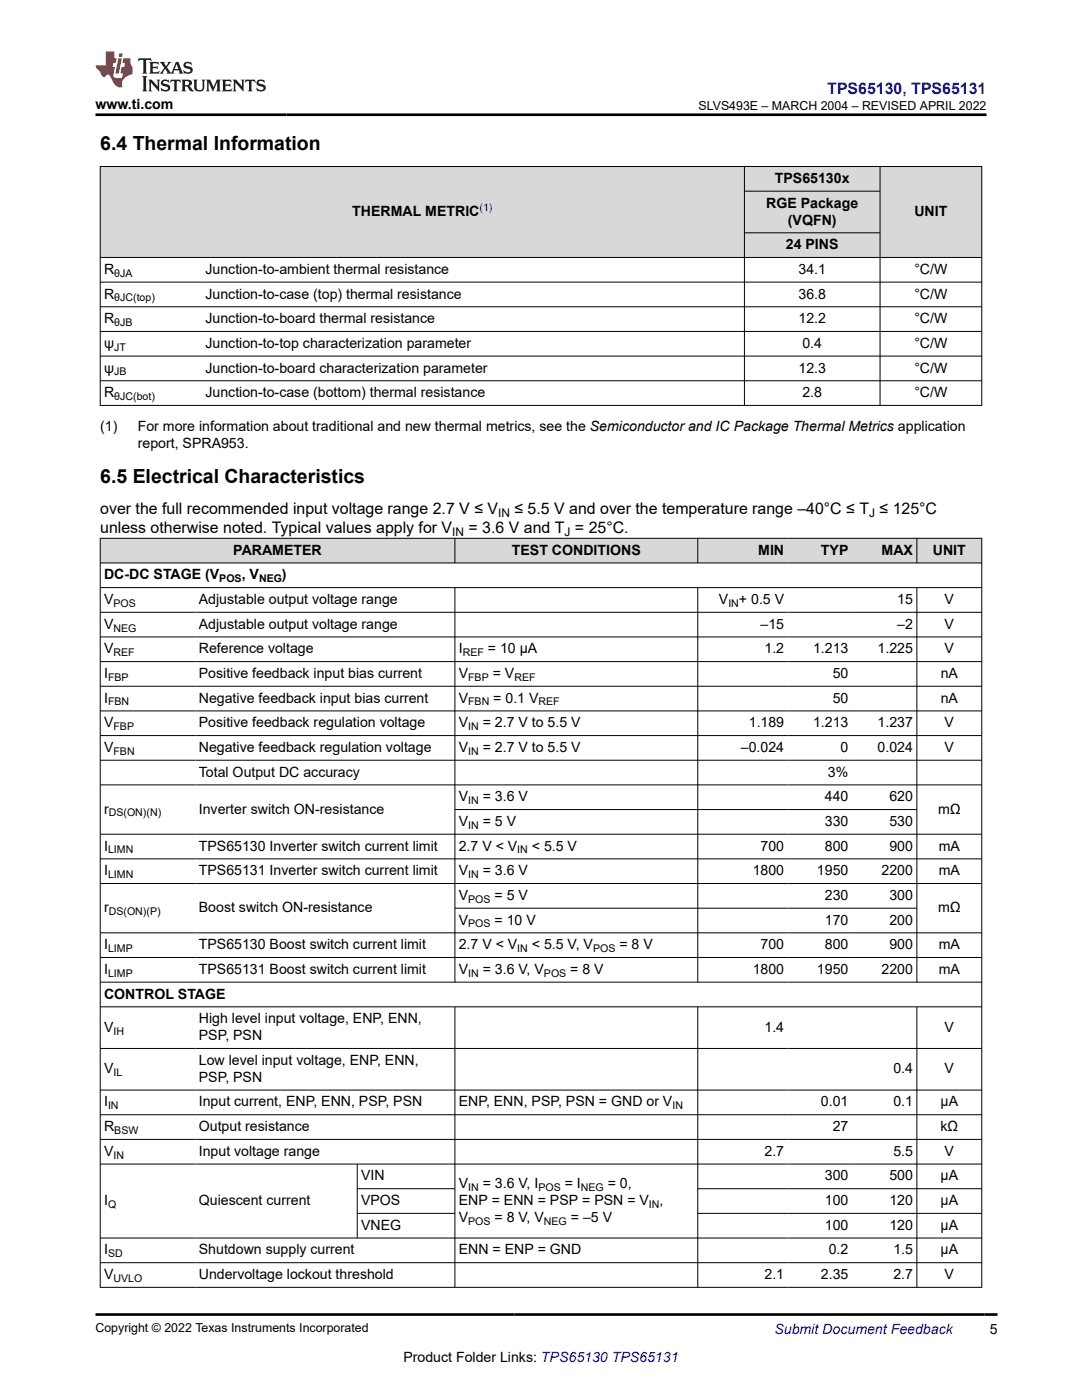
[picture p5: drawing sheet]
<svg xmlns="http://www.w3.org/2000/svg" width="216mm" height="279mm" viewBox="0 0 216 279" stroke-linecap="round" stroke-linejoin="round" font-family="sans-serif">
<defs><g id="words">
<g font-size="3.9">
<text x="20" y="29.9">6.4 Thermal Information</text>
<text x="20" y="96.4">6.5 Electrical Characteristics</text>
</g>
<text font-size="3.2" fill="#00f" x="165.1" y="18.7">TPS65130, TPS65131</text>
<g font-size="3.2">
<text x="20" y="102.6">over the full recommended input voltage range 2.7 V ≤ V</text>
<text x="20" y="106.4">unless otherwise noted. Typical values apply for V</text>
<text x="93.5" y="106.4">= 3.6 V and T = 25°C.</text>
<text x="102.7" y="102.6">≤ 5.5 V and over the temperature range –40°C ≤ T ≤ 125°C</text>
</g>
<g font-size="2.8">
<text x="19" y="21.8">www.ti.com</text>
<text x="152.9" y="41.4">RGE Package</text>
<text x="154.6" y="36.5">TPS65130x</text>
<text x="70.3" y="43.1">THERMAL METRIC</text>
<text x="157.2" y="44.8">(VQFN)</text>
<text x="182.5" y="43.1">UNIT</text>
<text x="156.8" y="49.7">24 PINS</text>
<text x="20.8" y="54.7">R</text>
<text x="20.8" y="59.6">R</text>
<text x="41" y="54.7">Junction-to-ambient thermal resistance</text>
<text x="41" y="59.6">Junction-to-case (top) thermal resistance</text>
<text x="159.3" y="54.7">34.1</text>
<text x="159.3" y="59.6">36.8</text>
<text x="182.4" y="54.7">°C/W</text>
<text x="182.4" y="59.6">°C/W</text>
<text x="20.8" y="64.5">R</text>
<text x="41" y="64.5">Junction-to-board thermal resistance</text>
<text x="159.3" y="64.5">12.2</text>
<text x="182.4" y="64.5">°C/W</text>
<text x="20.8" y="69.4">ψ</text>
<text x="41" y="69.4">Junction-to-top characterization parameter</text>
<text x="160.1" y="69.4">0.4</text>
<text x="182.4" y="69.4">°C/W</text>
<text x="20.8" y="74.3">ψ</text>
<text x="41" y="74.3">Junction-to-board characterization parameter</text>
<text x="159.3" y="74.3">12.3</text>
<text x="182.4" y="74.3">°C/W</text>
<text x="20.8" y="79.3">R</text>
<text x="41" y="79.3">Junction-to-case (bottom) thermal resistance</text>
<text x="160.1" y="79.3">2.8</text>
<text x="182.4" y="79.3">°C/W</text>
<text x="20" y="86.1">(1)</text>
<text x="27.5" y="89.4">report, SPRA953.</text>
<text x="27.5" y="86.1">For more information about traditional and new thermal metrics, see the Semiconductor and IC Package Thermal Metrics application</text>
<text x="46.6" y="110.7">PARAMETER</text>
<text x="102.1" y="110.7">TEST CONDITIONS</text>
<text x="151.3" y="110.7">MIN</text>
<text x="163.8" y="110.7">TYP</text>
<text x="175.9" y="110.7">MAX</text>
<text x="186.1" y="110.7">UNIT</text>
<text x="20.8" y="115.6">DC-DC STAGE (V</text>
<text x="48.2" y="115.6">, V</text>
<text x="56.3" y="115.6">)</text>
<text x="20.8" y="120.5">V</text>
<text x="20.8" y="125.5">V</text>
<text x="39.7" y="120.5">Adjustable output voltage range</text>
<text x="39.7" y="125.5">Adjustable output voltage range</text>
<text x="143.5" y="120.5">V</text>
<text x="147.5" y="120.5">+ 0.5 V</text>
<text x="151.8" y="125.5">–15</text>
<text x="179" y="120.5">15</text>
<text x="179" y="125.5">–2</text>
<text x="188.5" y="120.5">V</text>
<text x="188.5" y="125.5">V</text>
<text x="20.8" y="130.4">V</text>
<text x="39.7" y="130.4">Reference voltage</text>
<text x="91.5" y="130.4">I</text>
<text x="97.3" y="130.4">= 10 µA</text>
<text x="152.6" y="130.4">1.2</text>
<text x="162.2" y="130.4">1.213</text>
<text x="175.1" y="130.4">1.225</text>
<text x="188.5" y="130.4">V</text>
<text x="20.8" y="135.3">I</text>
<text x="39.7" y="135.3">Positive feedback input bias current</text>
<text x="91.5" y="135.3">V</text>
<text x="98.3" y="135.3">= V</text>
<text x="166.2" y="135.3">50</text>
<text x="187.7" y="135.3">nA</text>
<text x="20.8" y="140.2">I</text>
<text x="39.7" y="140.2">Negative feedback input bias current</text>
<text x="91.5" y="140.2">V</text>
<text x="98.4" y="140.2">= 0.1 V</text>
<text x="166.2" y="140.2">50</text>
<text x="187.7" y="140.2">nA</text>
<text x="20.8" y="145.2">V</text>
<text x="39.7" y="145.2">Positive feedback regulation voltage</text>
<text x="91.5" y="145.2">V</text>
<text x="96.3" y="145.2">= 2.7 V to 5.5 V</text>
<text x="149.4" y="145.2">1.189</text>
<text x="162.2" y="145.2">1.213</text>
<text x="175.1" y="145.2">1.237</text>
<text x="188.5" y="145.2">V</text>
<text x="20.8" y="150.1">V</text>
<text x="39.7" y="150.1">Negative feedback regulation voltage</text>
<text x="39.7" y="155">Total Output DC accuracy</text>
<text x="91.5" y="150.1">V</text>
<text x="96.3" y="150.1">= 2.7 V to 5.5 V</text>
<text x="147.8" y="150.1">–0.024</text>
<text x="165.2" y="155">3%</text>
<text x="167.7" y="150.1">0</text>
<text x="175.1" y="150.1">0.024</text>
<text x="188.5" y="150.1">V</text>
<text x="91.5" y="159.9">V</text>
<text x="96.3" y="159.9">= 3.6 V</text>
<text x="164.6" y="159.9">440</text>
<text x="177.5" y="159.9">620</text>
<text x="20.8" y="162.4">r</text>
<text x="39.7" y="162.4">Inverter switch ON-resistance</text>
<text x="91.5" y="164.8">V</text>
<text x="96.3" y="164.8">= 5 V</text>
<text x="164.6" y="164.8">330</text>
<text x="177.5" y="164.8">530</text>
<text x="187.2" y="162.4">mΩ</text>
<text x="20.8" y="169.8">I</text>
<text x="39.7" y="169.8">TPS65130 Inverter switch current limit</text>
<text x="91.5" y="169.8">2.7 V &lt; V</text>
<text x="106.1" y="169.8">&lt; 5.5 V</text>
<text x="151.8" y="169.8">700</text>
<text x="164.6" y="169.8">800</text>
<text x="177.5" y="169.8">900</text>
<text x="187.3" y="169.8">mA</text>
<text x="20.8" y="174.7">I</text>
<text x="39.7" y="174.7">TPS65131 Inverter switch current limit</text>
<text x="91.5" y="174.7">V</text>
<text x="91.5" y="179.6">V</text>
<text x="96.3" y="174.7">= 3.6 V</text>
<text x="98.7" y="179.6">= 5 V</text>
<text x="150.2" y="174.7">1800</text>
<text x="163" y="174.7">1950</text>
<text x="164.6" y="179.6">230</text>
<text x="175.9" y="174.7">2200</text>
<text x="177.5" y="179.6">300</text>
<text x="187.3" y="174.7">mA</text>
<text x="20.8" y="182.1">r</text>
<text x="39.7" y="182.1">Boost switch ON-resistance</text>
<text x="91.5" y="184.5">V</text>
<text x="98.7" y="184.5">= 10 V</text>
<text x="164.6" y="184.5">170</text>
<text x="177.5" y="184.5">200</text>
<text x="187.2" y="182.1">mΩ</text>
<text x="20.8" y="189.4">I</text>
<text x="39.7" y="189.4">TPS65130 Boost switch current limit</text>
<text x="91.5" y="189.4">2.7 V &lt; V</text>
<text x="106.1" y="189.4">&lt; 5.5 V, V</text>
<text x="123.6" y="189.4">= 8 V</text>
<text x="151.8" y="189.4">700</text>
<text x="164.6" y="189.4">800</text>
<text x="177.5" y="189.4">900</text>
<text x="187.3" y="189.4">mA</text>
<text x="20.8" y="194.4">I</text>
<text x="39.7" y="194.4">TPS65131 Boost switch current limit</text>
<text x="91.5" y="194.4">V</text>
<text x="96.3" y="194.4">= 3.6 V, V</text>
<text x="113.8" y="194.4">= 8 V</text>
<text x="150.2" y="194.4">1800</text>
<text x="163" y="194.4">1950</text>
<text x="175.9" y="194.4">2200</text>
<text x="187.3" y="194.4">mA</text>
<text x="20.8" y="199.3">CONTROL STAGE</text>
<text x="20.8" y="205.9">V</text>
<text x="39.7" y="204.2">High level input voltage, ENP, ENN,</text>
<text x="39.7" y="207.6">PSP, PSN</text>
<text x="152.6" y="205.9">1.4</text>
<text x="188.5" y="205.9">V</text>
<text x="20.8" y="214.2">V</text>
<text x="39.7" y="212.5">Low level input voltage, ENP, ENN,</text>
<text x="39.7" y="215.9">PSP, PSN</text>
<text x="178.3" y="214.2">0.4</text>
<text x="188.5" y="214.2">V</text>
<text x="20.8" y="220.8">I</text>
<text x="39.7" y="220.8">Input current, ENP, ENN, PSP, PSN</text>
<text x="91.5" y="220.8">ENP, ENN, PSP, PSN = GND or V</text>
<text x="163.8" y="220.8">0.01</text>
<text x="178.3" y="220.8">0.1</text>
<text x="187.7" y="220.8">µA</text>
<text x="20.8" y="225.7">R</text>
<text x="39.7" y="225.7">Output resistance</text>
<text x="166.2" y="225.7">27</text>
<text x="187.7" y="225.7">kΩ</text>
<text x="20.8" y="230.7">V</text>
<text x="39.7" y="230.7">Input voltage range</text>
<text x="152.6" y="230.7">2.7</text>
<text x="178.3" y="230.7">5.5</text>
<text x="188.5" y="230.7">V</text>
<text x="72.1" y="235.6">VIN</text>
<text x="91.5" y="237.1">V</text>
<text x="96.3" y="237.1">= 3.6 V, I</text>
<text x="112.7" y="237.1">= I</text>
<text x="121.3" y="237.1">= 0,</text>
<text x="164.6" y="235.6">300</text>
<text x="177.5" y="235.6">500</text>
<text x="187.7" y="235.6">µA</text>
<text x="20.8" y="240.5">I</text>
<text x="39.7" y="240.5">Quiescent current</text>
<text x="72.1" y="240.5">VPOS</text>
<text x="72.1" y="245.4">VNEG</text>
<text x="91.5" y="240.5">ENP = ENN = PSP = PSN = V</text>
<text x="91.5" y="243.9">V</text>
<text x="98.7" y="243.9">= 8 V, V</text>
<text x="113.9" y="243.9">= –5 V</text>
<text x="131.6" y="240.5">,</text>
<text x="164.6" y="240.5">100</text>
<text x="164.6" y="245.4">100</text>
<text x="177.5" y="240.5">120</text>
<text x="177.5" y="245.4">120</text>
<text x="187.7" y="240.5">µA</text>
<text x="187.7" y="245.4">µA</text>
<text x="20.8" y="250.4">I</text>
<text x="39.7" y="250.4">Shutdown supply current</text>
<text x="91.5" y="250.4">ENN = ENP = GND</text>
<text x="165.4" y="250.4">0.2</text>
<text x="178.3" y="250.4">1.5</text>
<text x="187.7" y="250.4">µA</text>
<text x="20.8" y="255.3">V</text>
<text x="39.7" y="255.3">Undervoltage lockout threshold</text>
<text x="152.6" y="255.3">2.1</text>
<text x="163.8" y="255.3">2.35</text>
<text x="178.3" y="255.3">2.7</text>
<text x="188.5" y="255.3">V</text>
<text x="197.5" y="266.1">5</text>
<text x="80.5" y="271.7">Product Folder Links: TPS65130 TPS65131</text>
</g>
<text font-size="2.8" fill="#00f" x="154.5" y="266.2">Submit Document Feedback</text>
<g font-size="2.5">
<text x="139.4" y="21.9">SLVS493E – MARCH 2004 – REVISED APRIL 2022</text>
<text x="19" y="265.9">Copyright © 2022 Texas Instruments Incorporated</text>
</g>
<g font-size="2.4">
<text x="90.2" y="107">IN</text>
<text x="99.4" y="103.2">IN</text>
<text x="112.7" y="107">J</text>
<text x="173.4" y="103.2">J</text>
</g>
<text font-size="2.1" fill="#00f" x="95.7" y="42.2">(1)</text>
<g font-size="2.1">
<text x="22.8" y="55.2">θJA</text>
<text x="22.8" y="60.1">θJC(top)</text>
<text x="22.8" y="65.1">θJB</text>
<text x="22.8" y="70">JT</text>
<text x="22.8" y="74.9">JB</text>
<text x="22.8" y="79.8">θJC(bot)</text>
<text x="43.8" y="116.2">POS</text>
<text x="51.7" y="116.2">NEG</text>
<text x="22.6" y="121.1">POS</text>
<text x="145.3" y="121.1">IN</text>
<text x="22.6" y="126">NEG</text>
<text x="22.6" y="131">REF</text>
<text x="92.3" y="131">REF</text>
<text x="21.6" y="135.9">FBP</text>
<text x="93.4" y="135.9">FBP</text>
<text x="102.6" y="135.9">REF</text>
<text x="21.6" y="140.8">FBN</text>
<text x="93.4" y="140.8">FBN</text>
<text x="107.5" y="140.8">REF</text>
<text x="22.6" y="145.7">FBP</text>
<text x="93.4" y="145.7">IN</text>
<text x="22.6" y="150.6">FBN</text>
<text x="93.4" y="150.6">IN</text>
<text x="93.4" y="160.5">IN</text>
<text x="21.7" y="162.9">DS(ON)(N)</text>
<text x="93.4" y="165.4">IN</text>
<text x="21.6" y="170.3">LIMN</text>
<text x="103.2" y="170.3">IN</text>
<text x="21.6" y="175.2">LIMN</text>
<text x="93.4" y="175.2">IN</text>
<text x="21.7" y="182.6">DS(ON)(P)</text>
<text x="93.4" y="180.2">POS</text>
<text x="93.4" y="185.1">POS</text>
<text x="21.6" y="190">LIMP</text>
<text x="103.2" y="190">IN</text>
<text x="118.3" y="190">POS</text>
<text x="21.6" y="194.9">LIMP</text>
<text x="93.4" y="194.9">IN</text>
<text x="108.5" y="194.9">POS</text>
<text x="22.6" y="206.5">IH</text>
<text x="22.6" y="214.8">IL</text>
<text x="21.6" y="221.4">IN</text>
<text x="134.2" y="221.4">IN</text>
<text x="22.8" y="226.3">BSW</text>
<text x="22.6" y="231.2">IN</text>
<text x="93.4" y="237.7">IN</text>
<text x="107.4" y="237.7">POS</text>
<text x="115.9" y="237.7">NEG</text>
<text x="21.6" y="241.1">Q</text>
<text x="93.4" y="244.5">POS</text>
<text x="108.5" y="244.5">NEG</text>
<text x="129.5" y="241.1">IN</text>
<text x="21.6" y="250.9">SD</text>
<text x="22.6" y="255.8">UVLO</text>
</g>
</g></defs>
<g fill="#d8d8d8">
<path d="M20 33.2h175.9v5h-175.9z" fill-rule="evenodd"/>
<path d="M20.1 33.3h128.4v18h-128.4z" fill-rule="evenodd"/>
<path d="M148.6 33.3h26.9v4.8h-26.9z" fill-rule="evenodd"/>
<path d="M175.7 33.3h20.1v18h-20.1z" fill-rule="evenodd"/>
<path d="M148.6 38.2h26.9v8.2h-26.9z" fill-rule="evenodd"/>
<path d="M148.6 46.5h26.9v4.8h-26.9z" fill-rule="evenodd"/>
</g>
<g fill="none" stroke="#000" stroke-width=".2">
<path d="M19.9 33.2h176.1M20 33.2v47.8M148.5 33.2v47.8M148.5 38.2h27.2M175.6 33.2v47.8M195.9 33.2v47.8M19.9 51.4h176.1M19.9 56.3h176.1M148.5 46.5h27.2M19.9 61.2h176.1M19.9 66.1h176.1M19.9 71.1h176.1"/>
<path d="M19.9 76h176.1M19.9 80.9h176.1"/>
</g>
<g fill="#d8d8d8">
<path d="M20 107.4h175.9v5h-175.9z" fill-rule="evenodd"/>
<path d="M20.1 107.5h70.6v4.8h-70.6z" fill-rule="evenodd"/>
<path d="M90.8 107.5h48.4v4.8h-48.4z" fill-rule="evenodd"/>
<path d="M139.3 107.5h17.9v4.8h-17.9z" fill-rule="evenodd"/>
<path d="M157.2 107.5h12.8v4.8h-12.8z" fill-rule="evenodd"/>
<path d="M170 107.5h12.9v4.8h-12.9z" fill-rule="evenodd"/>
<path d="M183 107.5h12.8v4.8h-12.8z" fill-rule="evenodd"/>
</g>
<g fill="none" stroke="#000" stroke-width=".2">
<path d="M19.9 107.4h176.1M19.9 112.4h176.1M19.9 117.3h176.1M20 107.4v149.6M90.8 107.4v5M90.8 117.3v78.8M139.2 107.4v5M139.2 117.3v78.8M183 107.4v5M183 117.3v78.8M195.9 107.4v149.6M19.9 122.2h176.1"/>
<path d="M19.9 127.1h176.1M19.9 132h176.1M19.9 137h176.1M19.9 141.9h176.1M19.9 146.8h176.1M19.9 151.7h176.1M19.9 156.6h176.1M19.9 166.5h176.1M19.9 171.4h176.1M19.9 176.3h176.1M90.8 161.6h92.2M19.9 186.2h176.1"/>
<path d="M19.9 191.1h176.1M19.9 196h176.1M90.8 181.2h92.2M19.9 200.9h176.1M19.9 209.2h176.1M19.9 217.5h176.1M90.8 200.9v56.1M139.2 200.9v56.1M183 200.9v56.1M19.9 222.5h176.1M19.9 227.4h176.1M19.9 232.3h176.1"/>
<path d="M71.3 232.3v14.8M71.3 237.2h19.5M139.2 237.2h56.8M19.9 252h176.1M19.9 256.9h176.1M71.3 242.2h19.5M139.2 242.2h56.8M196 247.1h-176.1"/>
</g>
<path d="M27.7 11.6l-.2 .6 .5-.2h.6v.1v2.2l-.2 .4h1l-.2-.4v-2.2v-.1h.5l.5 .2-.1-.6zM29.8 12.4l.2 .3v1.6l-.2 .4h1.9l.1-.6a1.08 1.08 0 0 1-1.3 .2v-.7h.6l.4 .2v-.7l-.4 .2h-.6v-.5l.2-.2a1 1 0 0 1 1 .3l-.1-.5zM31.8 12.4l1 1.1-1 1.2h.9l-.2-.2 .4-.8 .5 .8-.2 .2h1.6l-.2-.2 .1-.5h1l.1 .5-.1 .2h.9l-.2-.4-.8-1.9h-.5l-1 2.1-.8-1.1 .9-1h-.8l.2 .2-.5 .6-.3-.6 .1-.2zM35.2 12.8l.4 1h-.8zM36.8 12.5a.65 .65 0 0 0-.2 .7 .65 .65 0 0 0 .6 .5l.7 .1 .1 .3a.79 .79 0 0 1-.7 .4 .79 .79 0 0 1-.7-.5l.1 .7 .2-.1a.93 .93 0 0 0 1.1 0 .93 .93 0 0 0 .4-.9 1.46 1.46 0 0 0-1.2-.6l-.1-.3a1.09 1.09 0 0 1 1.2 .2l-.2-.6-.1 .1-.6-.2zM28.4 15.2l.2 .4v2.2l-.2 .4h1l-.2-.4v-2.2l.2-.4zM29.6 15.9l.2 .4v1.5l-.2 .4h.8l-.3-.4v-1.3l1.7 1.8v-2l.2-.4h-.8l.2 .2 .1 1.1-1.2-1.3zM32.3 16a.65 .65 0 0 0-.2 .8 .65 .65 0 0 0 .7 .4l.6 .2 .1 .2a.79 .79 0 0 1-.7 .4 .79 .79 0 0 1-.7-.5l.1 .7 .2-.1a.93 .93 0 0 0 1.1 .1 .93 .93 0 0 0 .4-1 1.46 1.46 0 0 0-1.2-.5l-.1-.4a1.09 1.09 0 0 1 1.2 .2l-.2-.6-.1 .1-.6-.1zM34.1 15.9l-.1 .6a.63 .63 0 0 1 .7-.3l.1 1.6-.3 .4h1l-.2-.4v-1.6a.66 .66 0 0 1 .8 .3l-.1-.6zM36.2 15.9l.2 .4v1.5l-.2 .4h.9l-.2-.2v-.7h.5l.1 .2a.79 .79 0 0 0 1.2 .6l-1-.9a.61 .61 0 0 0 .6-.6 .61 .61 0 0 0-.5-.7zM36.9 16.2h.2a.47 .47 0 0 1 .5 .1 .47 .47 0 0 1 .1 .5l-.2 .1-.6 .1zM38.5 15.9l.2 .2a2.27 2.27 0 0 0 .4 2 1.04 1.04 0 0 0 1.7-.7v-1.3l.2-.2h-.8l.2 .4v1.1a.6 .6 0 0 1-.6 .6 .6 .6 0 0 1-.6-.6v-1.1l.3-.4zM41.1 15.9l.2 .4v1.5l-.2 .4h.7l-.2-.4v-1.4l.9 1.9 .8-1.9v1.4l-.2 .4h1l-.3-.4v-1.5l.3-.4h-.8l-.7 1.5-.7-1.5zM44.3 15.9l.2 .4v1.5l-.2 .4h1.9l.1-.6a1.09 1.09 0 0 1-1.3 .2v-.7h.6l.4 .2v-.6l-.4 .2h-.6v-.6l.2-.1a1.01 1.01 0 0 1 1 .3l-.1-.6zM46.4 15.9l.3 .4v1.5l-.3 .4h.8l-.2-.4v-1.3l1.6 1.8v-2l.2-.4h-.7l.2 .2v1.1l-1.2-1.3zM49 15.9l-.1 .6a.63 .63 0 0 1 .8-.3v1.6l-.3 .4h1l-.2-.4v-1.6a.66 .66 0 0 1 .8 .3l-.1-.6zM51.4 16a.65 .65 0 0 0-.2 .8 .65 .65 0 0 0 .6 .4l.6 .2 .2 .2a.79 .79 0 0 1-.8 .4 .79 .79 0 0 1-.6-.5l.1 .7 .2-.1a.93 .93 0 0 0 1 .1 .93 .93 0 0 0 .5-1 1.46 1.46 0 0 0-1.3-.5l-.1-.4a1.09 1.09 0 0 1 1.3 .2l-.2-.6-.2 .1-.5-.1z" fill="#231f20"/>
<path d="M21.1 10.3v2.7h-2.1l.1 .4 .9 1a.95 .95 0 0 0 .9 .9 .59 .59 0 0 1 .6-.4 .59 .59 0 0 1 .5 .3l.4 .8a1.59 1.59 0 0 0 2.1 1.4 1.61 1.61 0 0 1 1-2.3l1-.3-.1-1.5a1.59 1.59 0 0 1-.4-1.7h-1.4l-.2 .9h.5l-.1 .9h-.5l-.2 .9v.3l.4 .1-.2 .9h-.6a.73 .73 0 0 1-1.1-.7l.3-1.5h-.5l.2-.9h.5l.2-.9h-.5v-1.3zM23.6 11.6l-.6 3.1h.7l.6-3.1zM23.8 10.7l-.1 .6h.7l.1-.6z" fill="#ed1c24"/>
<path d="M19 22.9h177.8M19 262.3h180" fill="none" stroke="#000" stroke-width=".53"/>
<use href="#words"/>
</svg>
